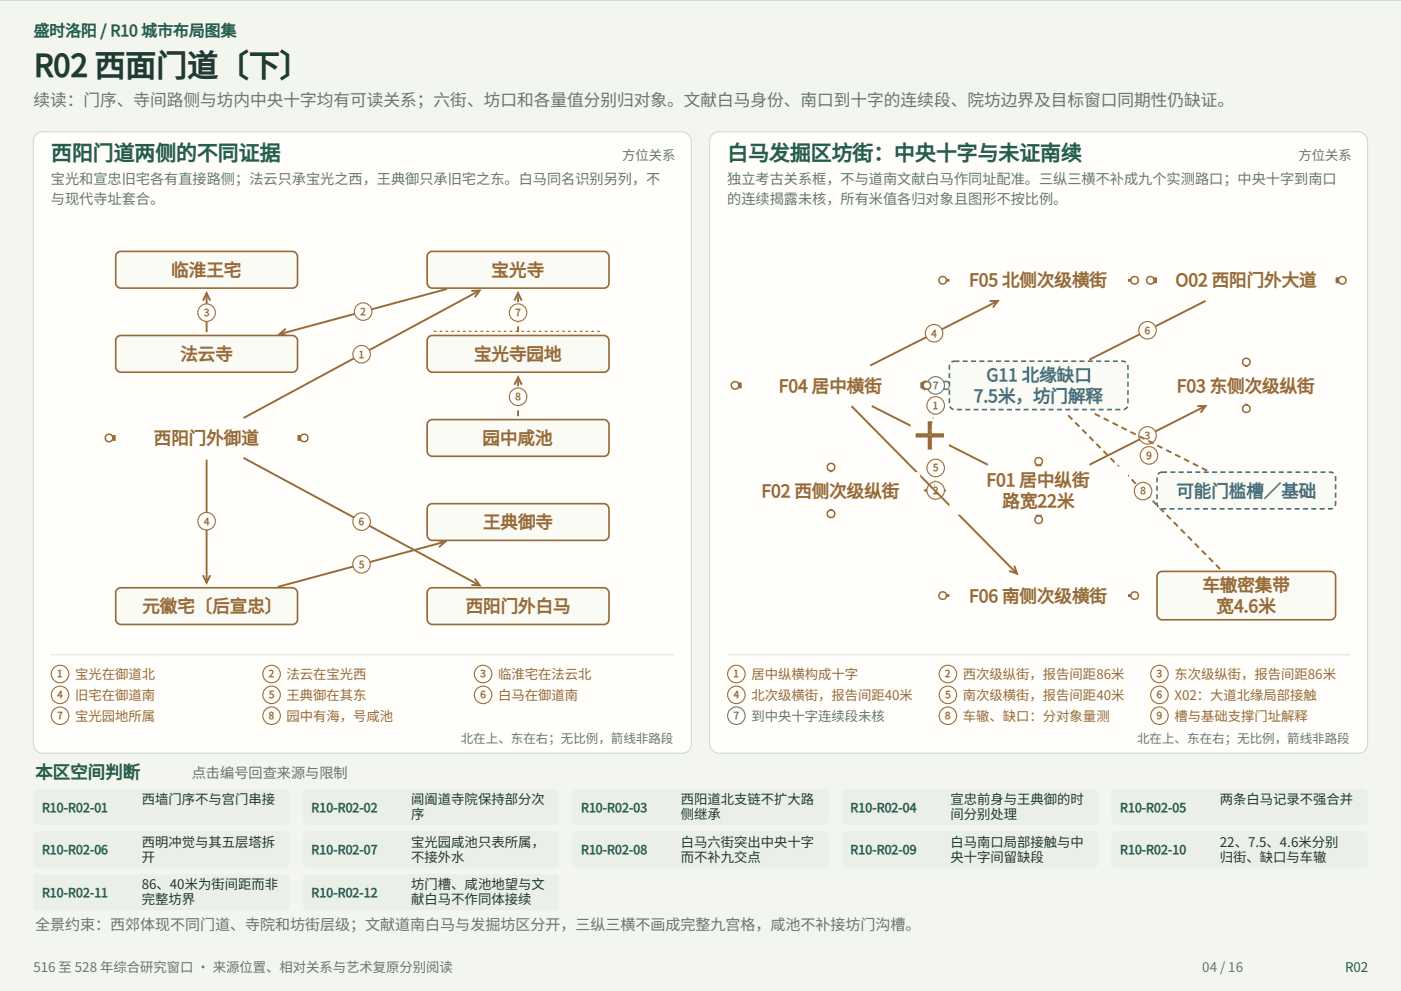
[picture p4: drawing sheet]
<svg xmlns="http://www.w3.org/2000/svg" width="420mm" height="297mm" viewBox="0 0 420 297" stroke-linecap="round" stroke-linejoin="round" font-family="sans-serif">
<defs><g id="words">
<text font-size="9.2" fill="#203a34" x="10" y="22.8">R02 西面门道〔下〕</text>
<g font-size="6.3" fill="#245f4c">
<text x="15.2" y="48">西阳门道两侧的不同证据</text>
<text x="218" y="48">白马发掘区坊街：中央十字与未证南续</text>
</g>
<g font-size="5.3" fill="#966b39">
<text x="51.3" y="82.7">临淮王宅</text>
<text x="147.3" y="82.7">宝光寺</text>
<text x="290.4" y="85.8">F05 北侧次级横街</text>
<text x="352.3" y="85.8">O02 西阳门外大道</text>
<text x="54" y="107.9">法云寺</text>
<text x="142" y="107.9">宝光寺园地</text>
<text x="233.4" y="117.3">F04 居中横街</text>
<text x="352.7" y="117.3">F03 东侧次级纵街</text>
<text x="46" y="133.1">西阳门外御道</text>
<text x="144.6" y="133.1">园中咸池</text>
<text x="228.2" y="148.8">F02 西侧次级纵街</text>
<text x="295.7" y="145.7">F01 居中纵街</text>
<text x="300.5" y="152">路宽22米</text>
<text x="144.7" y="158.3">王典御寺</text>
<text x="360.4" y="177.2">车辙密集带</text>
<text x="42.6" y="183.5">元徽宅〔后宣忠〕</text>
<text x="139.5" y="183.5">西阳门外白马</text>
<text x="290.4" y="180.3">F06 南侧次级横街</text>
<text x="364.6" y="183.5">宽4.6米</text>
</g>
<g font-size="5.3" fill="#4a6f91">
<text x="295.6" y="114.2">G11 北缘缺口</text>
<text x="291.8" y="120.5">7.5米，坊门解释</text>
<text x="352.6" y="148.8">可能门槛槽／基础</text>
</g>
<text font-size="5.3" fill="#245f4c" x="10.5" y="233.2">本区空间判断</text>
<text font-size="5" fill="#687571" x="10" y="31.8">续读：门序、寺间路侧与坊内中央十字均有可读关系；六街、坊口和各量值分别归对象。文献白马身份、南口到十字的连续段、院坊边界及目标窗口同期性仍缺证。</text>
<text font-size="4.8" fill="#245f4c" x="10" y="10.8">盛时洛阳 / R10 城市布局图集</text>
<text font-size="4.5" fill="#687571" x="10.5" y="278.7">全景约束：西郊体现不同门道、寺院和坊街层级；文献道南白马与发掘坊区分开，三纵三横不画成完整九宫格，咸池不补接坊门沟槽。</text>
<g font-size="4.2" fill="#687571">
<text x="15.2" y="55.2">宝光和宣忠旧宅各有直接路侧；法云只承宝光之西，王典御只承旧宅之东。白马同名识别另列，不</text>
<text x="218" y="55.2">独立考古关系框，不与道南文献白马作同址配准。三纵三横不补成九个实测路口；中央十字到南口</text>
<text x="15.2" y="61">与现代寺址套合。</text>
<text x="218" y="61">的连续揭露未核，所有米值各归对象且图形不按比例。</text>
<text x="57.5" y="233.2">点击编号回查来源与限制</text>
</g>
<g font-size="4" fill="#687571">
<text x="186.5" y="48">方位关系</text>
<text x="389.3" y="48">方位关系</text>
<text x="225.2" y="216">到中央十字连续段未核</text>
<text x="10" y="291.2">516 至 528 年综合研究窗口 · 来源位置、相对关系与艺术复原分别阅读</text>
<text x="360.4" y="291.2">04 / 16</text>
</g>
<g font-size="4" fill="#966b39">
<text x="22.5" y="203.5">宝光在御道北</text>
<text x="85.9" y="203.5">法云在宝光西</text>
<text x="149.3" y="203.5">临淮宅在法云北</text>
<text x="225.2" y="203.5">居中纵横构成十字</text>
<text x="288.7" y="203.5">西次级纵街，报告间距86米</text>
<text x="352.1" y="203.5">东次级纵街，报告间距86米</text>
<text x="22.5" y="209.7">旧宅在御道南</text>
<text x="85.9" y="209.7">王典御在其东</text>
<text x="149.3" y="209.7">白马在御道南</text>
<text x="225.2" y="209.7">北次级横街，报告间距40米</text>
<text x="288.7" y="209.7">南次级横街，报告间距40米</text>
<text x="352.1" y="209.7">X02：大道北缘局部接触</text>
<text x="22.5" y="216">宝光园地所属</text>
<text x="85.9" y="216">园中有海，号咸池</text>
<text x="288.7" y="216">车辙、缺口：分对象量测</text>
<text x="352.1" y="216">槽与基础支撑门址解释</text>
</g>
<g font-size="4" fill="#203a34">
<text x="42.5" y="241">西墙门序不与宫门串接</text>
<text x="123.3" y="241">阊阖道寺院保持部分次</text>
<text x="123.3" y="245.5">序</text>
<text x="204.1" y="241">西阳道北支链不扩大路</text>
<text x="204.1" y="245.5">侧继承</text>
<text x="284.9" y="241">宣忠前身与王典御的时</text>
<text x="284.9" y="245.5">间分别处理</text>
<text x="365.7" y="241">两条白马记录不强合并</text>
<text x="42.5" y="253.8">西明冲觉与其五层塔拆</text>
<text x="123.3" y="253.8">宝光园咸池只表所属，</text>
<text x="204.1" y="253.8">白马六街突出中央十字</text>
<text x="284.9" y="253.8">白马南口局部接触与中</text>
<text x="365.7" y="253.8">22、7.5、4.6米分别</text>
<text x="42.5" y="258.2">开</text>
<text x="123.3" y="258.2">不接外水</text>
<text x="204.1" y="258.2">而不补九交点</text>
<text x="284.9" y="258.2">央十字间留缺段</text>
<text x="365.7" y="258.2">归街、缺口与车辙</text>
<text x="42.5" y="266.5">86、40米为街间距而非</text>
<text x="123.3" y="266.5">坊门槽、咸池地望与文</text>
<text x="42.5" y="271">完整坊界</text>
<text x="123.3" y="271">献白马不作同体接续</text>
</g>
<text font-size="4" fill="#245f4c" x="403.2" y="291.2">R02</text>
<g font-size="3.7" fill="#687571">
<text x="138.1" y="222.8">北在上、东在右；无比例，箭线非路段</text>
<text x="340.9" y="222.8">北在上、东在右；无比例，箭线非路段</text>
</g>
<g font-size="3.7" fill="#245f4c">
<text x="12.5" y="243.2">R10-R02-01</text>
<text x="93.3" y="243.2">R10-R02-02</text>
<text x="174.1" y="243.2">R10-R02-03</text>
<text x="254.9" y="243.2">R10-R02-04</text>
<text x="335.7" y="243.2">R10-R02-05</text>
<text x="12.5" y="256">R10-R02-06</text>
<text x="93.3" y="256">R10-R02-07</text>
<text x="174.1" y="256">R10-R02-08</text>
<text x="254.9" y="256">R10-R02-09</text>
<text x="335.7" y="256">R10-R02-10</text>
<text x="12.5" y="268.8">R10-R02-11</text>
<text x="93.3" y="268.8">R10-R02-12</text>
</g>
<g font-size="3" fill="#966b39">
<text x="61.1" y="94.7">3</text>
<text x="108" y="94.4">2</text>
<text x="154.4" y="94.7">7</text>
<text x="279.1" y="100.9">4</text>
<text x="343.1" y="100">6</text>
<text x="107.5" y="107.2">1</text>
<text x="154.4" y="119.9">8</text>
<text x="279.6" y="122.5">1</text>
<text x="343.2" y="131.5">3</text>
<text x="343.6" y="137.5">9</text>
<text x="279.6" y="141.2">5</text>
<text x="279.6" y="148">2</text>
<text x="341.8" y="148.2">8</text>
<text x="61.1" y="157.2">4</text>
<text x="107.5" y="157.3">6</text>
<text x="107.5" y="170.1">5</text>
<text x="17.1" y="203">1</text>
<text x="80.5" y="203">2</text>
<text x="144" y="203">3</text>
<text x="219.8" y="203">1</text>
<text x="283.3" y="203">2</text>
<text x="346.7" y="203">3</text>
<text x="17.1" y="209.2">4</text>
<text x="80.6" y="209.2">5</text>
<text x="143.9" y="209.2">6</text>
<text x="219.9" y="209.2">4</text>
<text x="283.3" y="209.2">5</text>
<text x="346.7" y="209.2">6</text>
<text x="17.1" y="215.5">7</text>
<text x="80.5" y="215.5">8</text>
<text x="283.3" y="215.5">8</text>
<text x="346.7" y="215.5">9</text>
</g>
<g font-size="3" fill="#687571">
<text x="279.6" y="116.5">7</text>
<text x="219.9" y="215.5">7</text>
</g>
</g></defs>
<path d="M0 -.1h420v297.1h-420z" fill="#f3f5ef"/>
<path d="M0 0h420" fill="none" stroke="#ccd7cd" stroke-width=".5"/>
<path d="M11 40.1l1.7-.6h191.8a2.94 2.94 0 0 1 2.7 2.8v180.7a2.75 2.75 0 0 1-2.7 2.8h-191.8a2.94 2.94 0 0 1-2.7-2.8v-180.7a2.75 2.75 0 0 1 1-2.2z" fill="#fffefa" stroke="#ccd7cd" stroke-width=".3"/>
<path d="M141.3 87.2l2.5-.1-1.5 2M143.8 87.1l-70.8 38.2" fill="none" stroke="#966b39" stroke-width=".57"/>
<g fill="#fffefa" stroke="#966b39" stroke-width=".33">
<circle cx="108.4" cy="106.2" r="2.63"/>
<circle cx="18" cy="202" r="2.63"/>
</g>
<path d="M85.7 98.5l-1.9 1.7 2.4 .4M134 86.6l-50.2 13.6" fill="none" stroke="#966b39" stroke-width=".57"/>
<g fill="#fffefa" stroke="#966b39" stroke-width=".33">
<circle cx="108.9" cy="93.4" r="2.63"/>
<circle cx="81.4" cy="202" r="2.62"/>
</g>
<path d="M60.8 90.1l1.1-2.3 1.1 2.3M61.9 87.8v11.7" fill="none" stroke="#966b39" stroke-width=".57"/>
<g fill="#fffefa" stroke="#966b39" stroke-width=".33">
<circle cx="61.9" cy="93.7" r="2.63"/>
<circle cx="144.8" cy="202" r="2.63"/>
</g>
<path d="M61.9 137.8v36.8M60.8 172.4l1.1 2.2 1.1-2.2" fill="none" stroke="#966b39" stroke-width=".57"/>
<g fill="#fffefa" stroke="#966b39" stroke-width=".33">
<circle cx="61.9" cy="156.2" r="2.63"/>
<circle cx="18" cy="208.3" r="2.63"/>
</g>
<path d="M131 161.9l2.5 .4-1.9 1.7M133.5 162.3l-50.2 13.6" fill="none" stroke="#966b39" stroke-width=".57"/>
<g fill="#fffefa" stroke="#966b39" stroke-width=".33">
<circle cx="108.4" cy="169.1" r="2.63"/>
<circle cx="81.4" cy="208.3" r="2.62"/>
</g>
<path d="M73 137.2l70.8 38.2M142.3 173.4l1.5 2-2.5-.1" fill="none" stroke="#966b39" stroke-width=".57"/>
<g fill="#fffefa" stroke="#966b39" stroke-width=".33">
<circle cx="108.4" cy="156.3" r="2.63"/>
<circle cx="144.8" cy="208.3" r="2.63"/>
</g>
<path d="M155.3 99.5v-11.7" fill="none" stroke="#966b39" stroke-width=".57" stroke-dasharray="1.8 1.2" stroke-linecap="butt"/>
<path d="M154.2 90.1l1.1-2.3 1.1 2.3" fill="none" stroke="#966b39" stroke-width=".57"/>
<g fill="#fffefa" stroke="#966b39" stroke-width=".33">
<circle cx="155.3" cy="93.7" r="2.63"/>
<circle cx="18" cy="214.5" r="2.63"/>
</g>
<path d="M155.3 124.7v-11.6" fill="none" stroke="#966b39" stroke-width=".57" stroke-dasharray="1.8 1.2" stroke-linecap="butt"/>
<path d="M154.2 115.3l1.1-2.2 1.1 2.2" fill="none" stroke="#966b39" stroke-width=".57"/>
<g fill="#fffefa" stroke="#966b39" stroke-width=".33">
<circle cx="155.3" cy="118.9" r="2.62"/>
<circle cx="81.4" cy="214.5" r="2.62"/>
</g>
<path d="M32.7 131.2h58.5" fill="none" stroke="#966b39" stroke-width="1.8" stroke-linecap="butt"/>
<g fill="#fffefa" stroke="#966b39" stroke-width=".45">
<circle cx="32.7" cy="131.2" r="1.13"/>
<circle cx="91.2" cy="131.2" r="1.13"/>
</g>
<path d="M35 126l.7-.2h52.5a1.07 1.07 0 0 1 1 1v9a1 1 0 0 1-1 1h-52.5a1.08 1.08 0 0 1-1-1v-9z" fill="#fffefa"/>
<g fill="#fbfbf5" stroke="#966b39" stroke-width=".5">
<path d="M128.7 75.6l.9-.3h51.5a1.6 1.6 0 0 1 1.5 1.6v8a1.5 1.5 0 0 1-1.5 1.5h-51.5a1.6 1.6 0 0 1-1.5-1.5v-8z"/>
<path d="M35.3 176.4l.9-.2h51.5a1.6 1.6 0 0 1 1.5 1.5v8a1.5 1.5 0 0 1-1.5 1.5h-51.5a1.6 1.6 0 0 1-1.5-1.5v-8z"/>
<path d="M35.3 100.8l.9-.3h51.5a1.6 1.6 0 0 1 1.5 1.6v8a1.5 1.5 0 0 1-1.5 1.5h-51.5a1.6 1.6 0 0 1-1.5-1.5v-8z"/>
<path d="M128.7 100.8l.9-.3h51.5a1.6 1.6 0 0 1 1.5 1.6v8a1.5 1.5 0 0 1-1.5 1.5h-51.5a1.6 1.6 0 0 1-1.5-1.5v-8z"/>
</g>
<path d="M130.1 99.3h50.5" fill="none" stroke="#966b39" stroke-width=".37" stroke-dasharray=".7 1" stroke-linecap="butt"/>
<g fill="#fbfbf5" stroke="#966b39" stroke-width=".5">
<path d="M128.7 176.4l.9-.2h51.5a1.6 1.6 0 0 1 1.5 1.5v8a1.5 1.5 0 0 1-1.5 1.5h-51.5a1.6 1.6 0 0 1-1.5-1.5v-8z"/>
<path d="M128.7 151.2l.9-.2h51.5a1.6 1.6 0 0 1 1.5 1.5v8a1.5 1.5 0 0 1-1.5 1.5h-51.5a1.6 1.6 0 0 1-1.5-1.5v-8z"/>
<path d="M35.3 75.6l.9-.3h51.5a1.6 1.6 0 0 1 1.5 1.6v8a1.5 1.5 0 0 1-1.5 1.5h-51.5a1.6 1.6 0 0 1-1.5-1.5v-8z"/>
<path d="M128.7 126l.9-.2h51.5a1.6 1.6 0 0 1 1.5 1.5v8a1.5 1.5 0 0 1-1.5 1.5h-51.5a1.6 1.6 0 0 1-1.5-1.5v-8z"/>
</g>
<path d="M15.2 196.3h186.8" fill="none" stroke="#dbe1d7" stroke-width=".3"/>
<path d="M213.8 40.1l1.7-.6h191.8a2.94 2.94 0 0 1 2.7 2.8v180.7a2.75 2.75 0 0 1-2.7 2.8h-191.8a2.94 2.94 0 0 1-2.8-2.8v-180.7a2.75 2.75 0 0 1 1.1-2.2z" fill="#fffefa" stroke="#ccd7cd" stroke-width=".3"/>
<path d="M261.3 121.7l34.9 17.6" fill="none" stroke="#966b39" stroke-width=".57"/>
<path d="M273.3 125l.7-.3h9.5a1.07 1.07 0 0 1 1 1v9.5a1 1 0 0 1-1 1h-9.5a1.07 1.07 0 0 1-1-1v-9.5z" fill="#fffefa"/>
<path d="M274.5 130.5h8.5M278.7 126.2v8.5" fill="none" stroke="#966b39" stroke-width="1.2" stroke-linecap="butt"/>
<path d="M278.7 130.5l1.8-9" fill="none" stroke="#a1aba3" stroke-width=".3" stroke-dasharray=".5 .7" stroke-linecap="butt"/>
<g fill="#fffefa" stroke="#966b39" stroke-width=".33">
<circle cx="280.5" cy="121.5" r="2.63"/>
<circle cx="220.7" cy="202" r="2.63"/>
</g>
<path d="M277.4 147h6.2M279.6 145.9l-2.2 1.1 2.2 1.1" fill="none" stroke="#966b39" stroke-width=".57"/>
<g fill="#fffefa" stroke="#966b39" stroke-width=".33">
<circle cx="280.5" cy="147" r="2.63"/>
<circle cx="284.2" cy="202" r="2.63"/>
</g>
<path d="M358.9 121.7h2.5l-1.5 2M361.4 121.7l-34.8 17.6" fill="none" stroke="#966b39" stroke-width=".57"/>
<g fill="#fffefa" stroke="#966b39" stroke-width=".33">
<circle cx="344" cy="130.5" r="2.63"/>
<circle cx="347.6" cy="202" r="2.62"/>
</g>
<path d="M296.7 90.2h2.5l-1.6 2M299.2 90.2l-38.3 19.3" fill="none" stroke="#966b39" stroke-width=".57"/>
<g fill="#fffefa" stroke="#966b39" stroke-width=".33">
<circle cx="280" cy="99.9" r="2.63"/>
<circle cx="220.7" cy="208.3" r="2.63"/>
</g>
<path d="M255.3 121.7l49.6 50.2M304.1 169.6l.8 2.3-2.4-.8" fill="none" stroke="#966b39" stroke-width=".57"/>
<path d="M280.1 146.8l.4-6.6" fill="none" stroke="#a1aba3" stroke-width=".3" stroke-dasharray=".5 .7" stroke-linecap="butt"/>
<g fill="#fffefa" stroke="#966b39" stroke-width=".33">
<circle cx="280.5" cy="140.2" r="2.63"/>
<circle cx="284.2" cy="208.3" r="2.63"/>
</g>
<path d="M361.4 90.2l-34.8 17.6" fill="none" stroke="#966b39" stroke-width=".57"/>
<g fill="#fffefa" stroke="#966b39" stroke-width=".33">
<circle cx="344" cy="99" r="2.63"/>
<circle cx="347.6" cy="208.3" r="2.62"/>
</g>
<path d="M283.6 115.5h-6.2" fill="none" stroke="#687571" stroke-width=".57" stroke-dasharray="1.8 1.2" stroke-linecap="butt"/>
<g fill="#fffefa" stroke="#687571" stroke-width=".5">
<circle cx="283.6" cy="115.5" r="1.21"/>
<circle cx="277.4" cy="115.5" r="1.21"/>
</g>
<g fill="#fffefa" stroke="#687571" stroke-width=".33">
<circle cx="280.5" cy="115.5" r="2.63"/>
<circle cx="220.7" cy="214.5" r="2.63"/>
</g>
<path d="M365.8 170.5l-46.2-46.7" fill="none" stroke="#966b39" stroke-width=".57" stroke-dasharray="1.8 1.2" stroke-linecap="butt"/>
<g fill="#fffefa" stroke="#966b39" stroke-width=".33">
<circle cx="342.7" cy="147.2" r="2.63"/>
<circle cx="284.2" cy="214.5" r="2.63"/>
</g>
<path d="M361.9 141l-34.9-17.6" fill="none" stroke="#966b39" stroke-width=".57" stroke-dasharray="1.8 1.2" stroke-linecap="butt"/>
<g fill="#fffefa" stroke="#966b39" stroke-width=".33">
<circle cx="344.5" cy="136.5" r="2.63"/>
<circle cx="347.6" cy="214.5" r="2.62"/>
</g>
<path d="M220.4 115.5h57.5" fill="none" stroke="#966b39" stroke-width="1.8" stroke-linecap="butt"/>
<g fill="#fffefa" stroke="#966b39" stroke-width=".45">
<circle cx="220.3" cy="115.5" r="1.13"/>
<circle cx="277.9" cy="115.5" r="1.13"/>
</g>
<path d="M222.7 110.3l.7-.3h51.5a1.08 1.08 0 0 1 1 1v9a1 1 0 0 1-1 1h-51.5a1.07 1.07 0 0 1-1-1v-9z" fill="#fffefa"/>
<path d="M285.2 108.5l.9-.2h50.5a1.6 1.6 0 0 1 1.5 1.5v11.5a1.5 1.5 0 0 1-1.5 1.5h-50.5a1.6 1.6 0 0 1-1.5-1.5v-11.5z" fill="#fbfbf5" stroke="#4a6f91" stroke-width=".5" stroke-dasharray="1.5 1" stroke-linecap="butt"/>
<path d="M311.4 138.3v17.4" fill="none" stroke="#966b39" stroke-width="1.8" stroke-linecap="butt"/>
<g fill="#fffefa" stroke="#966b39" stroke-width=".45">
<circle cx="311.4" cy="138.2" r="1.13"/>
<circle cx="311.4" cy="155.7" r="1.13"/>
</g>
<path d="M284.9 140l.7-.3h51.5a1.07 1.07 0 0 1 1 1.1v12.5a1 1 0 0 1-1 1h-51.5a1.07 1.07 0 0 1-1-1v-12.5z" fill="#fffefa"/>
<path d="M249.1 140v14" fill="none" stroke="#966b39" stroke-width=".88" stroke-linecap="butt"/>
<g fill="#fffefa" stroke="#966b39" stroke-width=".45">
<circle cx="249.1" cy="140" r="1.13"/>
<circle cx="249.1" cy="154" r="1.13"/>
</g>
<path d="M222.7 141.8l.7-.3h51.5a1.07 1.07 0 0 1 1 1v9a1 1 0 0 1-1 1h-51.5a1.07 1.07 0 0 1-1-1v-9z" fill="#fffefa"/>
<path d="M373.6 108.5v14" fill="none" stroke="#966b39" stroke-width=".88" stroke-linecap="butt"/>
<g fill="#fffefa" stroke="#966b39" stroke-width=".45">
<circle cx="373.6" cy="108.5" r="1.13"/>
<circle cx="373.6" cy="122.5" r="1.13"/>
</g>
<path d="M347.2 110.3l.7-.3h51.5a1.08 1.08 0 0 1 1 1v9a1 1 0 0 1-1 1h-51.5a1.07 1.07 0 0 1-1-1v-9z" fill="#fffefa"/>
<path d="M282.6 84h57.5" fill="none" stroke="#966b39" stroke-width=".88" stroke-linecap="butt"/>
<g fill="#fffefa" stroke="#966b39" stroke-width=".45">
<circle cx="282.6" cy="84" r="1.13"/>
<circle cx="340.1" cy="84" r="1.13"/>
</g>
<path d="M284.9 78.8l.7-.3h51.5a1.07 1.07 0 0 1 1 1v9a1 1 0 0 1-1 1h-51.5a1.07 1.07 0 0 1-1-1v-9z" fill="#fffefa"/>
<path d="M282.6 178.5h57.5" fill="none" stroke="#966b39" stroke-width=".88" stroke-linecap="butt"/>
<g fill="#fffefa" stroke="#966b39" stroke-width=".45">
<circle cx="282.6" cy="178.5" r="1.13"/>
<circle cx="340.1" cy="178.5" r="1.13"/>
</g>
<path d="M284.9 173.3l.7-.3h51.5a1.07 1.07 0 0 1 1 1v9a1 1 0 0 1-1 1h-51.5a1.07 1.07 0 0 1-1-1v-9z" fill="#fffefa"/>
<path d="M347.5 141.8l.9-.3h50.5a1.6 1.6 0 0 1 1.5 1.5v8a1.5 1.5 0 0 1-1.5 1.5h-50.5a1.6 1.6 0 0 1-1.5-1.5v-8z" fill="#fbfbf5" stroke="#4a6f91" stroke-width=".5" stroke-dasharray="1.5 1" stroke-linecap="butt"/>
<path d="M344.9 84h57.5" fill="none" stroke="#966b39" stroke-width="1.8" stroke-linecap="butt"/>
<g fill="#fffefa" stroke="#966b39" stroke-width=".45">
<circle cx="344.8" cy="84" r="1.13"/>
<circle cx="402.4" cy="84" r="1.13"/>
</g>
<path d="M347.2 78.8l.7-.3h51.5a1.07 1.07 0 0 1 1 1v9a1 1 0 0 1-1 1h-51.5a1.07 1.07 0 0 1-1-1v-9z" fill="#fffefa"/>
<path d="M347.5 171.5l.9-.2h50.5a1.6 1.6 0 0 1 1.5 1.5v11.5a1.5 1.5 0 0 1-1.5 1.5h-50.5a1.6 1.6 0 0 1-1.5-1.5v-11.5z" fill="#fbfbf5" stroke="#966b39" stroke-width=".5"/>
<path d="M218 196.3h186.8" fill="none" stroke="#dbe1d7" stroke-width=".3"/>
<g fill="#eaf0e8">
<path d="M10.2 237l1.1-.5h74.3a1.33 1.33 0 0 1 1.2 1.3v8.2a1.25 1.25 0 0 1-1.2 1.3h-74.3a1.33 1.33 0 0 1-1.3-1.3v-8.2z"/>
<path d="M91 237l1.1-.5h74.2a1.33 1.33 0 0 1 1.3 1.3v8.2a1.25 1.25 0 0 1-1.3 1.3h-74.2a1.33 1.33 0 0 1-1.3-1.3v-8.2z"/>
<path d="M171.8 237l1.1-.5h74.2a1.33 1.33 0 0 1 1.3 1.3v8.2a1.25 1.25 0 0 1-1.3 1.3h-74.2a1.33 1.33 0 0 1-1.3-1.3v-8.2z"/>
<path d="M252.6 237l1.1-.5h74.2a1.33 1.33 0 0 1 1.3 1.3v8.2a1.25 1.25 0 0 1-1.3 1.3h-74.2a1.33 1.33 0 0 1-1.3-1.3v-8.2z"/>
<path d="M333.4 237l1-.5h74.3a1.33 1.33 0 0 1 1.3 1.3v8.2a1.25 1.25 0 0 1-1.3 1.3h-74.3a1.33 1.33 0 0 1-1.2-1.3v-8.2z"/>
<path d="M10.5 249.5l.8-.3h74.3a1.33 1.33 0 0 1 1.2 1.3v8.3a1.25 1.25 0 0 1-1.2 1.2h-74.3a1.33 1.33 0 0 1-1.3-1.2v-8.3z"/>
<path d="M91.3 249.5l.8-.3h74.2a1.33 1.33 0 0 1 1.3 1.3v8.3a1.25 1.25 0 0 1-1.3 1.2h-74.2a1.33 1.33 0 0 1-1.3-1.2v-8.3z"/>
<path d="M172.1 249.5l.8-.3h74.2a1.33 1.33 0 0 1 1.3 1.3v8.3a1.25 1.25 0 0 1-1.3 1.2h-74.2a1.33 1.33 0 0 1-1.3-1.2v-8.3z"/>
<path d="M252.9 249.5l.8-.3h74.2a1.33 1.33 0 0 1 1.3 1.3v8.3a1.25 1.25 0 0 1-1.3 1.2h-74.2a1.33 1.33 0 0 1-1.3-1.2v-8.3z"/>
<path d="M333.7 249.5l.7-.3h74.3a1.33 1.33 0 0 1 1.3 1.3v8.3a1.25 1.25 0 0 1-1.3 1.2h-74.3a1.33 1.33 0 0 1-1.2-1.2v-8.3z"/>
<path d="M10.2 262.5l1.1-.5h74.3a1.33 1.33 0 0 1 1.2 1.2v8.3a1.25 1.25 0 0 1-1.2 1.2h-74.3a1.33 1.33 0 0 1-1.3-1.2v-8.3z"/>
<path d="M91 262.5l1.1-.5h74.2a1.33 1.33 0 0 1 1.3 1.2v8.3a1.25 1.25 0 0 1-1.3 1.2h-74.2a1.33 1.33 0 0 1-1.3-1.2v-8.3z"/>
</g>
<use href="#words"/>
</svg>
